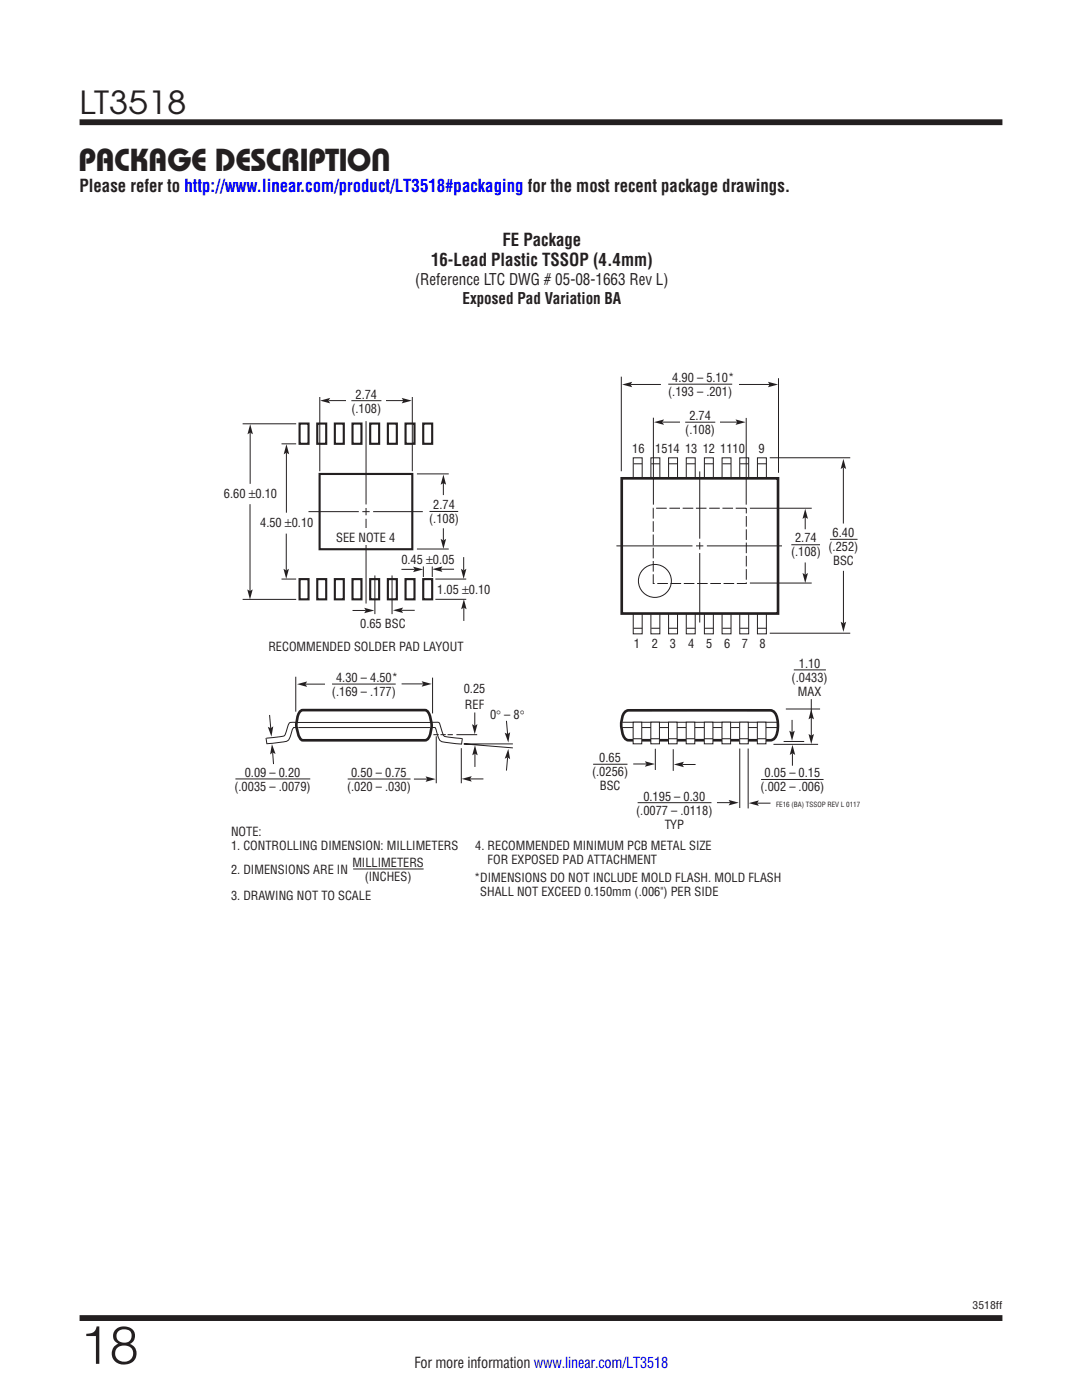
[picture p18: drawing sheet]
<svg xmlns="http://www.w3.org/2000/svg" width="216mm" height="279mm" viewBox="0 0 216 279" stroke-linecap="round" stroke-linejoin="round" font-family="sans-serif">
<defs><g id="words">
<text font-size="10.6" fill="#231f20" x="15.9" y="272.2">18</text>
<g font-size="6.3" fill="#231f20">
<text x="15.9" y="22.8">LT3518</text>
<text x="15.6" y="34.1">Package Description</text>
</g>
<g font-size="3.5" fill="#231f20">
<text x="15.9" y="38.4">Please refer to http://www.linear.com/product/LT3518#packaging for the most recent package drawings.</text>
<text x="86" y="53">16-Lead Plastic TSSOP (4.4mm)</text>
<text x="100.3" y="49.1">FE Package</text>
<text x="100.8" y="53.7">FE Package</text>
<text x="85.8" y="57.6">16-Lead Plastic TSSOP (4.4mm)</text>
</g>
<g font-size="3.2" fill="#231f20">
<text x="82.9" y="56.9">(Reference LTC DWG # 05-08-1663 Rev L)</text>
<text x="82.3" y="61.4">(Reference LTC DWG # 05-08-1663 Rev L)</text>
<text x="92.3" y="60.8">Exposed Pad Variation BA</text>
</g>
<text font-size="3" fill="#231f20" x="82.7" y="273.1">For more information www.linear.com/LT3518</text>
<g font-size="2.5" fill="#231f20">
<text x="134.2" y="76.2">4.90 – 5.10*</text>
<text x="70.1" y="82.4">(.108)</text>
<text x="70.9" y="79.5">2.74</text>
<text x="133.3" y="79.1">(.193 – .201)</text>
<text x="137.5" y="83.8">2.74</text>
<text x="136.7" y="86.7">(.108)</text>
<text x="126.2" y="90.4">16</text>
<text x="130.7" y="90.4">1514 13 12 1110</text>
<text x="151.4" y="90.4">9</text>
<text x="44.7" y="99.4">6.60 ±0.10</text>
<text x="86.5" y="101.6">2.74</text>
<text x="51.9" y="105.1">4.50 ±0.10</text>
<text x="85.6" y="104.4">(.108)</text>
<text x="166.1" y="107.1">6.40</text>
<text x="67.1" y="108.1">SEE NOTE 4</text>
<text x="80.1" y="112.5">0.45 ±0.05</text>
<text x="157.8" y="111">(.108)</text>
<text x="158.7" y="108.2">2.74</text>
<text x="165.3" y="109.9">(.252)</text>
<text x="166.2" y="112.8">BSC</text>
<text x="87.3" y="118.5">1.05 ±0.10</text>
<text x="71.9" y="125.4">0.65 BSC</text>
<text x="53.6" y="130">RECOMMENDED SOLDER PAD LAYOUT</text>
<text x="126.5" y="129.3">1</text>
<text x="130.1" y="129.3">2</text>
<text x="133.6" y="129.3">3</text>
<text x="137.3" y="129.3">4</text>
<text x="140.9" y="129.2">5</text>
<text x="144.5" y="129.3">6</text>
<text x="148" y="129.3">7</text>
<text x="151.5" y="129.3">8</text>
<text x="67.1" y="136.1">4.30 – 4.50*</text>
<text x="158" y="136">(.0433)</text>
<text x="159.4" y="133.2">1.10</text>
<text x="66.2" y="138.9">(.169 – .177)</text>
<text x="92.5" y="138.4">0.25</text>
<text x="92.8" y="141.5">REF</text>
<text x="97.8" y="143.4">0° – 8°</text>
<text x="159.2" y="138.9">MAX</text>
<text x="48.8" y="155">0.09 – 0.20</text>
<text x="70.1" y="155">0.50 – 0.75</text>
<text x="118.1" y="154.8">(.0256)</text>
<text x="119.6" y="152">0.65</text>
<text x="152.6" y="155.1">0.05 – 0.15</text>
<text x="46.8" y="157.8">(.0035 – .0079)</text>
<text x="69.2" y="157.9">(.020 – .030)</text>
<text x="119.7" y="157.6">BSC</text>
<text x="128.4" y="159.8">0.195 – 0.30</text>
<text x="151.7" y="158">(.002 – .006)</text>
<text x="46.1" y="166.8">NOTE:</text>
<text x="126.9" y="162.6">(.0077 – .0118)</text>
<text x="132.6" y="165.4">TYP</text>
<text x="46.1" y="169.6">1. CONTROLLING DIMENSION: MILLIMETERS</text>
<text x="70.3" y="173">MILLIMETERS</text>
<text x="94.8" y="169.6">4. RECOMMENDED MINIMUM PCB METAL SIZE</text>
<text x="97.3" y="172.5">FOR EXPOSED PAD ATTACHMENT</text>
<text x="46.1" y="174.4">2. DIMENSIONS ARE IN</text>
<text x="46.1" y="179.6">3. DRAWING NOT TO SCALE</text>
<text x="72.8" y="175.8">(INCHES)</text>
<text x="94.6" y="175.9">*DIMENSIONS DO NOT INCLUDE MOLD FLASH. MOLD FLASH</text>
<text x="95.8" y="178.8">SHALL NOT EXCEED 0.150mm (.006&quot;) PER SIDE</text>
</g>
<text font-size="2.1" fill="#231f20" x="194.1" y="261.2">3518ff</text>
<text font-size="1.4" fill="#231f20" x="154.9" y="161">FE16 (BA) TSSOP REV L 0117</text>
</g></defs>
<path d="M15.9 24.4h184.1M15.9 263h184.1" fill="none" stroke="#231f20" stroke-width="1.2" stroke-linecap="butt"/>
<path d="M47 155.5h14.9M69.4 155.5h12.5M82.6 155.5h2.6M87 146.9v9.4M92 149.3v7M102.3 148.5h-9.8l9.8 .8" fill="none" stroke="#231f20" stroke-width=".2"/>
<path d="M84.9 154.9l2 .6-2 .5 .3-.5z" fill="#231f20"/>
<path d="M101.1 143.9l.2 2.6" fill="none" stroke="#231f20" stroke-width=".2"/>
<path d="M100.7 146.2l.6 .3 .5-.4-.4 2.1z" fill="#231f20"/>
<path d="M53.8 142.7l.2 2.6" fill="none" stroke="#231f20" stroke-width=".2"/>
<path d="M53.4 145.1l.6 .2 .5-.3-.3 2z" fill="#231f20"/>
<path d="M54.4 150.2l.2 2.3" fill="none" stroke="#231f20" stroke-width=".2"/>
<path d="M54.3 148.5l.7 2-.6-.3-.5 .4z" fill="#231f20"/>
<path d="M101.3 151.2l-.2 2.6" fill="none" stroke="#231f20" stroke-width=".2"/>
<path d="M101.4 149.5l.4 2-.5-.4-.6 .3z" fill="#231f20"/>
<path d="M59 135.1v6.9M61 136.5h3.8M86.3 135.2v7.2" fill="none" stroke="#231f20" stroke-width=".2"/>
<path d="M59.3 136.5l2-.5-.3 .5 .3 .6z" fill="#231f20"/>
<path d="M80.1 136.5h4.4" fill="none" stroke="#231f20" stroke-width=".2"/>
<path d="M84.1 136l2 .5-2 .5 .4-.5z" fill="#231f20"/>
<g fill="none" stroke="#231f20" stroke-width=".2">
<path d="M126.4 91.4h1.7v35.1h-1.7zM126.4 92.6h1.7M129.9 91.4h1.8v35.1h-1.8zM129.9 92.6h1.8M133.4 91.4h1.8v35.1h-1.8zM133.5 92.6h1.7M136.9 91.4h1.8v35.1h-1.8zM137 92.6h1.7M140.6 91.4h1.7v35.1h-1.7zM140.6 92.6h1.7M144.1 91.4h1.8v35.1h-1.8zM144.1 92.6h1.8"/>
<path d="M147.6 91.4h1.8v35.1h-1.8zM147.7 92.6h1.7M151.1 91.4h1.8v35.1h-1.8zM151.2 92.6h1.7M66.3 136.5h12.7M126.4 125.4h1.7M129.9 125.4h1.8M133.5 125.4h1.7M137 125.4h1.7M140.6 125.4h1.7M144.1 125.4h1.8M147.7 125.4h1.7"/>
<path d="M151.2 125.4h1.7M59.4 144.2h26.4M59.5 145.2h26.3M86 145.2l.9 .1 .2 .7a2.63 2.63 0 0 0 1.1 2l3.9 .5M86 144.2h1.5a4.5 4.5 0 0 1 .8 2.1l.1 .4a1.23 1.23 0 0 0 1.3 .4l2.5 .3M92.3 147.3l-.2 1.3"/>
</g>
<path d="M60 141.9l.4-.2h24.4a1.98 1.98 0 0 1 1.2 1.9 4.9 4.9 0 0 1-.7 4l-.5 .1h-24.4a2.58 2.58 0 0 1-1.1-2.1 4.9 4.9 0 0 1 .7-3.7z" fill="none" stroke="#231f20" stroke-width=".53"/>
<path d="M124.1 95.5h31.1v26.9h-31.1z" fill="#fff"/>
<path d="M124.1 95.5h31.1v26.9h-31.1z" fill="none" stroke="#231f20" stroke-width=".53"/>
<path d="M168.3 113.9v10.5" fill="none" stroke="#231f20" stroke-width=".2"/>
<path d="M167.7 124.1l.6 .3 .5-.3-.5 2z" fill="#231f20"/>
<path d="M168.3 93.3v11.2" fill="none" stroke="#231f20" stroke-width=".2"/>
<path d="M168.3 91.6l.5 2-.5-.3-.6 .3z" fill="#231f20"/>
<path d="M125.8 76.7h6.1M153.6 91.4h16.1M153.6 126.4h16.1" fill="none" stroke="#231f20" stroke-width=".2"/>
<g fill="#231f20">
<path d="M124.2 76.7l1.9-.5-.3 .5 .3 .6z"/>
<path d="M130.5 84.2l2-.5-.3 .5 .3 .6z"/>
</g>
<path d="M124 75.2v18.8M147.5 76.7h6.3M155.3 75.5v18.9" fill="none" stroke="#231f20" stroke-width=".2"/>
<path d="M153.2 76.2l2 .5-2 .6 .4-.6z" fill="#231f20"/>
<path d="M132.3 84.2h15.1" fill="none" stroke="#231f20" stroke-width=".2"/>
<path d="M146.8 83.7l2 .6-2 .5 .3-.5z" fill="#231f20"/>
<path d="M160.7 112.3v2.4" fill="none" stroke="#231f20" stroke-width=".2"/>
<path d="M160.1 114.4l.6 .3 .5-.3-.5 1.9z" fill="#231f20"/>
<path d="M160.7 103v2.6" fill="none" stroke="#231f20" stroke-width=".2"/>
<path d="M160.7 101.6l.5 2-.5-.4-.6 .4z" fill="#231f20"/>
<g fill="none" stroke="#231f20" stroke-width=".2">
<path d="M133.3 76.7h12.8M124.1 144.1h30.9M124.1 145.2h30.9M134.3 149.5v4.3"/>
<circle cx="130.7" cy="115.9" r="3.3"/>
</g>
<path d="M124.9 141.9l.6-.1h26.8a2.49 2.49 0 0 1 2.4 .6 5.7 5.7 0 0 1 0 4.8 2.59 2.59 0 0 1-2.4 .5h-25.5a2.15 2.15 0 0 1-2.3-.6 5.4 5.4 0 0 1 0-4.8z" fill="none" stroke="#231f20" stroke-width=".53"/>
<path d="M161.9 141.6l.5 2-.5-.4-.6 .4z" fill="#231f20"/>
<path d="M161.9 139.5v7.3" fill="none" stroke="#231f20" stroke-width=".2"/>
<path d="M161.3 146.5l.6 .3 .5-.3-.5 2z" fill="#231f20"/>
<path d="M158.4 133.7h6.4M156.8 141.5h6.8M158 143.7v2.4" fill="none" stroke="#231f20" stroke-width=".2"/>
<path d="M157.5 145.8l.5 .3 .6-.3-.6 2z" fill="#231f20"/>
<path d="M158.1 150.3v2.5" fill="none" stroke="#231f20" stroke-width=".2"/>
<path d="M158.1 148.7l.6 2-.6-.4-.5 .4z" fill="#231f20"/>
<path d="M136.1 152.6h2.7M151.9 155.6h12.4M154.3 148.6h8.9M156.4 148h4.1" fill="none" stroke="#231f20" stroke-width=".2"/>
<path d="M134.5 152.6l2-.6-.4 .6 .4 .5z" fill="#231f20"/>
<path d="M93.8 155.5h2.7" fill="none" stroke="#231f20" stroke-width=".2"/>
<path d="M92.2 155.4l1.9-.5-.3 .5 .3 .6z" fill="#231f20"/>
<path d="M94.8 150.4v2.7" fill="none" stroke="#231f20" stroke-width=".2"/>
<path d="M94.8 148.8l.5 1.9-.5-.3-.6 .3z" fill="#231f20"/>
<path d="M94.7 142.2v2.6" fill="none" stroke="#231f20" stroke-width=".2"/>
<path d="M94.2 144.5l.5 .3 .6-.3-.6 2z" fill="#231f20"/>
<path d="M126.3 152.5h2.7M130.8 149.4v4.3" fill="none" stroke="#231f20" stroke-width=".2"/>
<path d="M128.7 151.9l2 .6-2 .5 .3-.5z" fill="#231f20"/>
<path d="M88.5 105.4v2.5M157.9 108.7h5.7M118.4 152.5h6.8" fill="none" stroke="#231f20" stroke-width=".2"/>
<path d="M87.9 107.5l.6 .4 .5-.4-.5 2z" fill="#231f20"/>
<path d="M88.5 96.1v2.7" fill="none" stroke="#231f20" stroke-width=".2"/>
<path d="M88.5 94.7l.5 2-.5-.3-.6 .3z" fill="#231f20"/>
<path d="M85.7 102.1h5.7M147.6 149.4v11.9M127.2 160.2h14.8M143.1 160.2h2.6" fill="none" stroke="#231f20" stroke-width=".2"/>
<path d="M145.4 159.6l2 .6-2 .5 .3-.5z" fill="#231f20"/>
<path d="M149.3 149.4v11.9M151.1 160.3h2.6" fill="none" stroke="#231f20" stroke-width=".2"/>
<path d="M149.4 160.3l2-.6-.3 .6 .3 .5z" fill="#231f20"/>
<path d="M126.3 144.1h1.8v4.3h-1.8z" fill="#fff"/>
<path d="M126.3 147.4h1.8M126.3 144.1h1.8v4.3h-1.8z" fill="none" stroke="#231f20" stroke-width=".2"/>
<path d="M129.9 144.1h1.7v4.3h-1.7z" fill="#fff"/>
<path d="M129.9 147.4h1.7M129.9 144.1h1.7v4.3h-1.7z" fill="none" stroke="#231f20" stroke-width=".2"/>
<path d="M133.4 144.1h1.7v4.3h-1.7z" fill="#fff"/>
<path d="M133.4 147.4h1.7M133.4 144.1h1.7v4.3h-1.7z" fill="none" stroke="#231f20" stroke-width=".2"/>
<path d="M136.9 144.1h1.7v4.3h-1.7z" fill="#fff"/>
<path d="M136.9 147.4h1.7M136.9 144.1h1.7v4.3h-1.7z" fill="none" stroke="#231f20" stroke-width=".2"/>
<path d="M140.5 144.1h1.8v4.3h-1.8z" fill="#fff"/>
<path d="M140.5 147.4h1.8M140.5 144.1h1.8v4.3h-1.8z" fill="none" stroke="#231f20" stroke-width=".2"/>
<path d="M144.1 144.1h1.7v4.3h-1.7z" fill="#fff"/>
<path d="M144.1 147.4h1.7M144.1 144.1h1.7v4.3h-1.7z" fill="none" stroke="#231f20" stroke-width=".2"/>
<path d="M147.6 144.1h1.7v4.3h-1.7z" fill="#fff"/>
<path d="M147.6 147.4h1.7M147.6 144.1h1.7v4.3h-1.7z" fill="none" stroke="#231f20" stroke-width=".2"/>
<path d="M151.1 144.1h1.7v4.3h-1.7z" fill="#fff"/>
<path d="M80.1 113.6h2.6M53.1 147.3l.2 1.2M59.5 145.2h-1l-.2 .7a2.65 2.65 0 0 1-1.2 2.1l-3.8 .4M59.6 144.2h-1.6a2.14 2.14 0 0 0-.8 1.6 1.12 1.12 0 0 1-1.1 1.2l-2.9 .3M151.1 147.4h1.7M151.1 144.1h1.7v4.3h-1.7zM70.5 173.4h14" fill="none" stroke="#231f20" stroke-width=".2"/>
<path d="M86.5 146.6h4.1" fill="none" stroke="#231f20" stroke-width=".2" stroke-dasharray="1.1 .4" stroke-linecap="butt"/>
<path d="M82.4 113.1l2 .5-2 .6 .4-.6z" fill="#231f20"/>
<path d="M88 113.6h2.6" fill="none" stroke="#231f20" stroke-width=".2"/>
<path d="M86.3 113.6l2-.6-.3 .6 .3 .5z" fill="#231f20"/>
<path d="M70.3 121.8h2.7" fill="none" stroke="#231f20" stroke-width=".2"/>
<path d="M72.7 121.3l2 .5-2 .6 .3-.6z" fill="#231f20"/>
<path d="M80.1 121.8h2.7" fill="none" stroke="#231f20" stroke-width=".2"/>
<path d="M78.4 121.8l2-.5-.3 .5 .3 .5z" fill="#231f20"/>
<path d="M92.6 121.3v2.6" fill="none" stroke="#231f20" stroke-width=".2"/>
<path d="M92.5 119.6l.6 2-.5-.3-.6 .3z" fill="#231f20"/>
<path d="M92.5 111.2v2.6" fill="none" stroke="#231f20" stroke-width=".2"/>
<path d="M92 113.5l.5 .3 .6-.3-.6 2z" fill="#231f20"/>
<path d="M57.1 90.3v12" fill="none" stroke="#231f20" stroke-width=".2"/>
<path d="M57.1 88.7l.6 2-.5-.4-.6 .4z" fill="#231f20"/>
<path d="M57.1 106.5v7.3" fill="none" stroke="#231f20" stroke-width=".2"/>
<path d="M56.6 113.5l.5 .3 .6-.3-.6 2z" fill="#231f20"/>
<g fill="none" stroke="#231f20" stroke-width=".42">
<path d="M59.8 84.5h1.8v4.1h-1.8zM63.3 84.5h1.8v4.1h-1.8zM63.8 94.6h18.5v15h-18.5zM66.8 84.5h1.8v4.1h-1.8zM70.3 84.5h1.8v4.1h-1.8zM73.9 84.5h1.8v4.1h-1.8zM77.4 84.5h1.8v4.1h-1.8zM80.9 84.5h1.8v4.1h-1.8zM84.5 84.5h1.7v4.1h-1.7zM59.8 115.6h1.8v4h-1.8zM63.3 115.6h1.8v4h-1.8zM66.8 115.6h1.8v4h-1.8z"/>
<path d="M70.3 115.6h1.8v4h-1.8zM73.9 115.6h1.8v4h-1.8zM77.4 115.6h1.8v4h-1.8zM80.9 115.6h1.8v4h-1.8zM84.5 115.6h1.7v4h-1.7z"/>
</g>
<path d="M63.8 79.2v14.8M49.9 86.3v10.3M74.8 114.8v7.8M78.2 114.8v7.8M84.5 113.1v2.1M86.3 113.1v2.1M86.9 115.6h6.1M86.9 119.6h6.1" fill="none" stroke="#231f20" stroke-width=".2"/>
<path d="M49.9 84.7l.6 2-.6-.4-.5 .4z" fill="#231f20"/>
<path d="M49.9 100.6v17.4" fill="none" stroke="#231f20" stroke-width=".2"/>
<path d="M49.3 117.6l.6 .4 .5-.4-.5 2z" fill="#231f20"/>
<path d="M48.4 84.6h10.7M56.2 88.6h2.9M73 84.1v36.3M130.4 83.4v17.3M139.6 94.1v30.1M148.9 83.4v17.3M48.4 119.6h10.7M56.2 115.6h2.9M61.6 102.1h22.8M123 108.9h33M149.6 101.4h12.4M149.6 116.4h12.4" fill="none" stroke="#231f20" stroke-width=".2"/>
<path d="M130.3 101.4h18.6v15h-18.6z" fill="none" stroke="#231f20" stroke-width=".2" stroke-dasharray="2.1 .5" stroke-linecap="butt"/>
<path d="M71.9 101h2.2v2.2h-2.2zM138.5 107.9h2.2v2.1h-2.2z" fill="none" stroke="#fff" stroke-width=".71" stroke-linecap="butt"/>
<path d="M135.7 83.6h7.8v1.5h-7.8z" fill="#fff"/>
<path d="M136.7 84.3h6" fill="none" stroke="#231f20" stroke-width=".2"/>
<path d="M63.9 79.9l2-.5-.3 .6 .3 .5z" fill="#231f20"/>
<path d="M65.7 79.9h15" fill="none" stroke="#231f20" stroke-width=".2"/>
<path d="M80.2 79.4l1.9 .6-1.9 .5 .3-.5z" fill="#231f20"/>
<path d="M69.1 79.3h7.8v1.5h-7.8z" fill="#fff"/>
<path d="M70.1 80h6" fill="none" stroke="#231f20" stroke-width=".2"/>
<path d="M72.4 105.5h1.1v3.2h-1.1z" fill="#fff"/>
<path d="M82.3 79.2v14.8M83.2 94.6h6.3M83.2 109.6h6.3M165.6 107.6h5.5M91.1 146.6h4.1" fill="none" stroke="#231f20" stroke-width=".2"/>
<use href="#words"/>
</svg>
